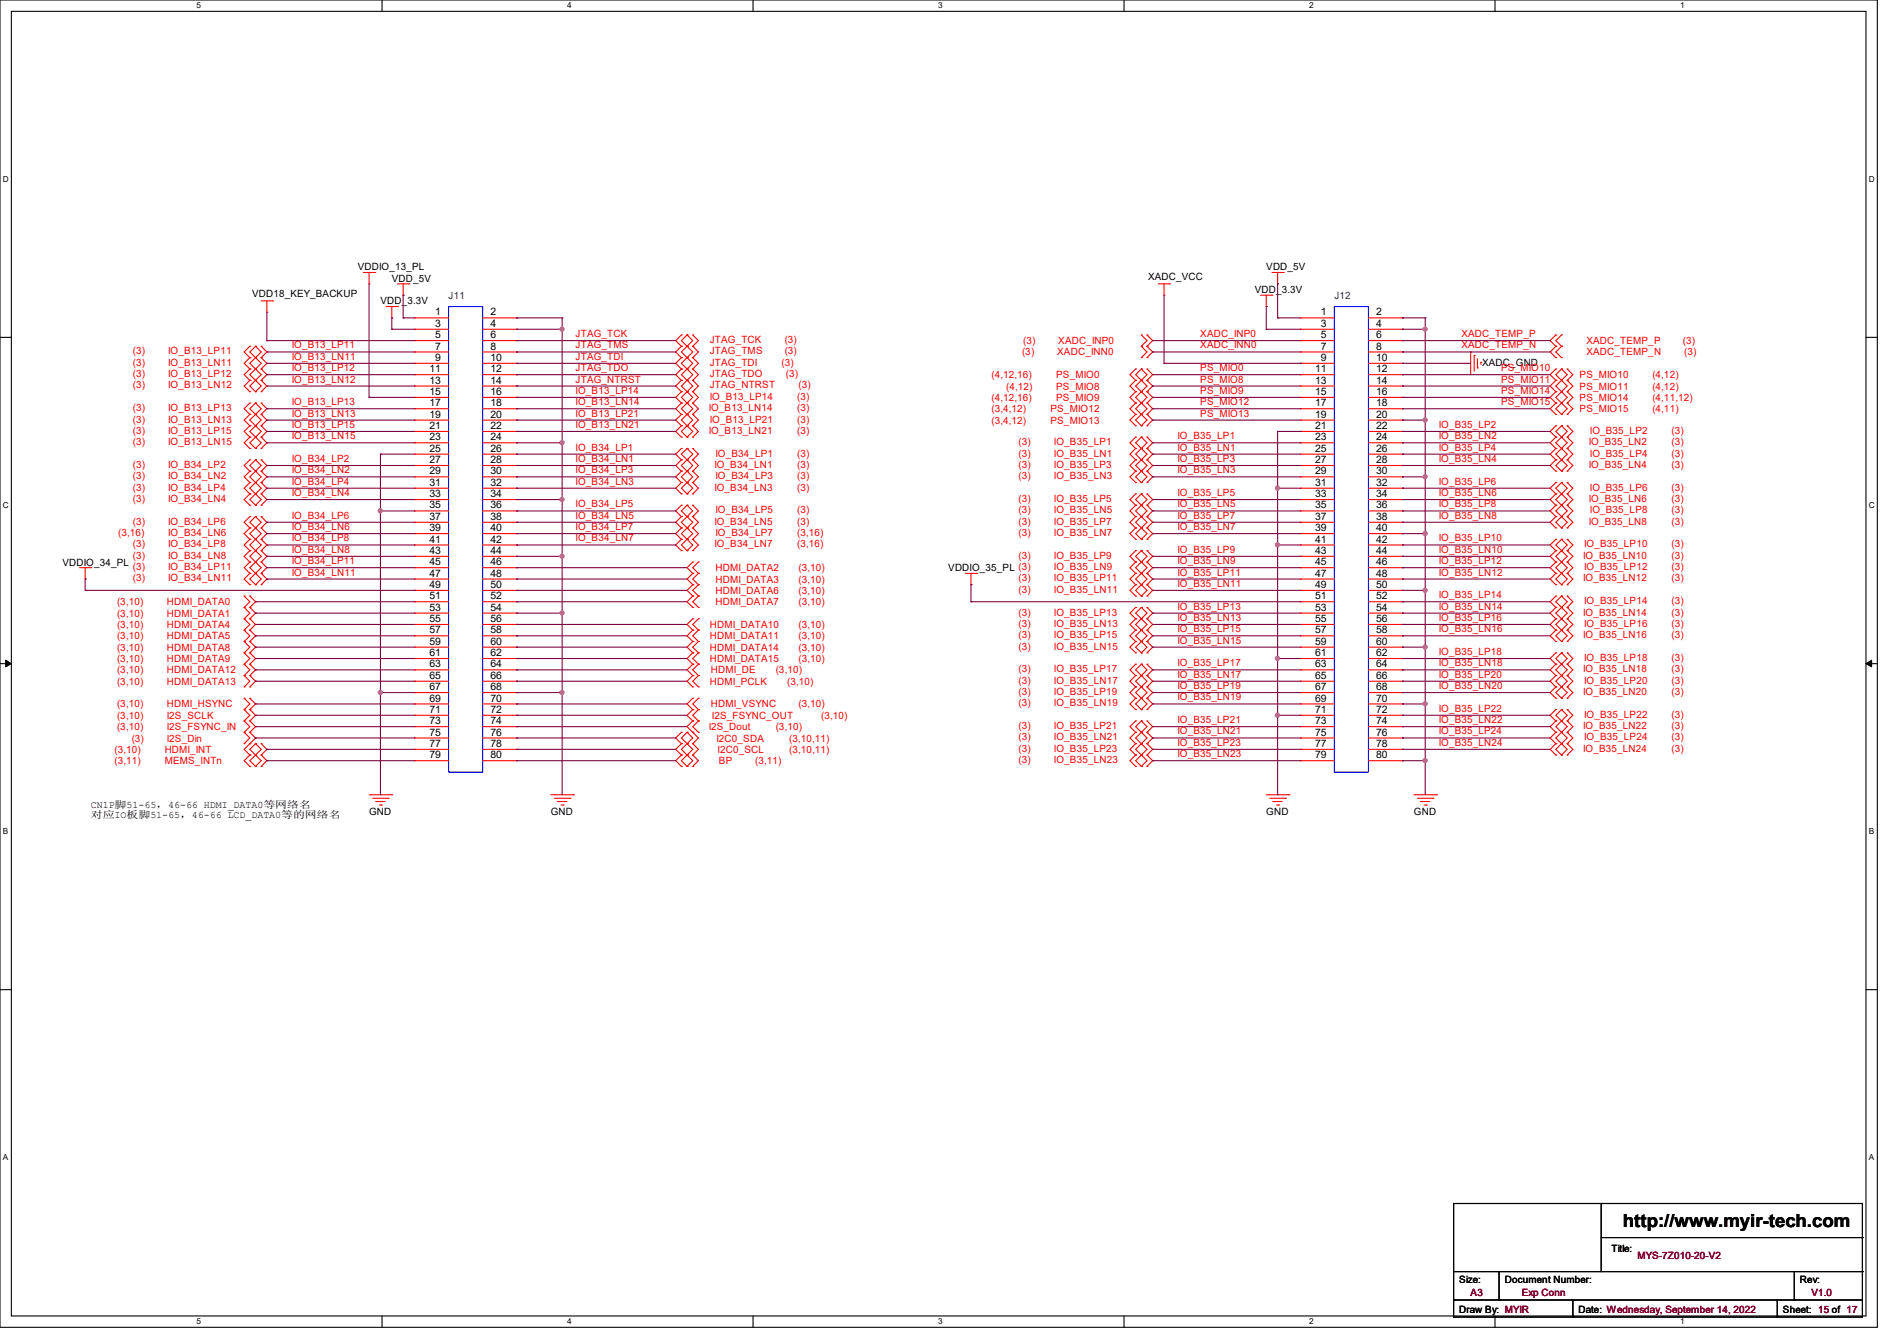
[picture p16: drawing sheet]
<svg xmlns="http://www.w3.org/2000/svg" width="297mm" height="210mm" viewBox="0 0 297 210" stroke-linecap="round" stroke-linejoin="round" font-family="sans-serif">
<defs><g id="words">
<text font-size="2.8" x="254.1" y="192.2">http://www.myir-tech.com</text>
<g font-size="1.6">
<text x="39.5" y="46.4">VDD18_KEY_BACKUP</text>
<text x="56" y="42.3">VDDIO_13_PL</text>
<text x="59.6" y="47.7">VDD_3.3V</text>
<text x="61.3" y="44.1">VDD_5V</text>
<text x="179.7" y="43.8">XADC_VCC</text>
<text x="196.5" y="45.9">VDD_3.3V</text>
<text x="198.2" y="42.3">VDD_5V</text>
<text x="68.1" y="49.4">1</text>
<text x="68.1" y="51.2">3</text>
<text x="68.1" y="53">5</text>
<text x="76.8" y="49.4">2</text>
<text x="76.8" y="51.2">4</text>
<text x="76.8" y="53">6</text>
<text x="206.8" y="49.4">1</text>
<text x="206.8" y="51.2">3</text>
<text x="206.8" y="53">5</text>
<text x="215.5" y="49.4">2</text>
<text x="215.5" y="51.2">4</text>
<text x="215.5" y="53">6</text>
<text x="67.2" y="58.3">11</text>
<text x="68.1" y="54.7">7</text>
<text x="68.1" y="56.5">9</text>
<text x="76.8" y="54.7">8</text>
<text x="76.8" y="56.5">10</text>
<text x="76.8" y="58.3">12</text>
<text x="205.9" y="58.3">11</text>
<text x="206.8" y="54.7">7</text>
<text x="206.8" y="56.5">9</text>
<text x="215.5" y="54.7">8</text>
<text x="215.5" y="56.5">10</text>
<text x="215.5" y="58.3">12</text>
<text x="232" y="57.3">XADC_GND</text>
<text x="67.2" y="60.1">13</text>
<text x="67.2" y="61.8">15</text>
<text x="67.2" y="63.6">17</text>
<text x="67.2" y="65.4">19</text>
<text x="76.8" y="60.1">14</text>
<text x="76.8" y="61.8">16</text>
<text x="76.8" y="63.6">18</text>
<text x="76.8" y="65.4">20</text>
<text x="205.9" y="60.1">13</text>
<text x="205.9" y="61.8">15</text>
<text x="205.9" y="63.6">17</text>
<text x="205.9" y="65.4">19</text>
<text x="215.5" y="60.1">14</text>
<text x="215.5" y="61.8">16</text>
<text x="215.5" y="63.6">18</text>
<text x="215.5" y="65.4">20</text>
<text x="67.2" y="67.2">21</text>
<text x="67.2" y="69">23</text>
<text x="67.2" y="70.7">25</text>
<text x="76.8" y="67.2">22</text>
<text x="76.8" y="69">24</text>
<text x="76.8" y="70.7">26</text>
<text x="205.9" y="67.2">21</text>
<text x="205.9" y="69">23</text>
<text x="205.9" y="70.7">25</text>
<text x="215.5" y="67.2">22</text>
<text x="215.5" y="69">24</text>
<text x="215.5" y="70.7">26</text>
<text x="67.2" y="72.5">27</text>
<text x="67.2" y="74.3">29</text>
<text x="67.2" y="76.1">31</text>
<text x="67.2" y="77.9">33</text>
<text x="76.8" y="72.5">28</text>
<text x="76.8" y="74.3">30</text>
<text x="76.8" y="76.1">32</text>
<text x="76.8" y="77.9">34</text>
<text x="205.9" y="72.5">27</text>
<text x="205.9" y="74.3">29</text>
<text x="205.9" y="76.1">31</text>
<text x="205.9" y="77.9">33</text>
<text x="215.5" y="72.5">28</text>
<text x="215.5" y="74.3">30</text>
<text x="215.5" y="76.1">32</text>
<text x="215.5" y="77.9">34</text>
<text x="67.2" y="79.6">35</text>
<text x="67.2" y="81.4">37</text>
<text x="67.2" y="83.2">39</text>
<text x="76.8" y="79.6">36</text>
<text x="76.8" y="81.4">38</text>
<text x="76.8" y="83.2">40</text>
<text x="205.9" y="79.6">35</text>
<text x="205.9" y="81.4">37</text>
<text x="205.9" y="83.2">39</text>
<text x="215.5" y="79.6">36</text>
<text x="215.5" y="81.4">38</text>
<text x="215.5" y="83.2">40</text>
<text x="9.8" y="88.6">VDDIO_34_PL</text>
<text x="67.2" y="85">41</text>
<text x="67.2" y="86.7">43</text>
<text x="67.2" y="88.5">45</text>
<text x="76.8" y="85">42</text>
<text x="76.8" y="86.7">44</text>
<text x="76.8" y="88.5">46</text>
<text x="148.5" y="89.5">VDDIO_35_PL (3)</text>
<text x="205.9" y="85">41</text>
<text x="205.9" y="86.7">43</text>
<text x="205.9" y="88.5">45</text>
<text x="215.5" y="85">42</text>
<text x="215.5" y="86.7">44</text>
<text x="215.5" y="88.5">46</text>
<text x="67.2" y="90.3">47</text>
<text x="67.2" y="92.1">49</text>
<text x="67.2" y="93.9">51</text>
<text x="67.2" y="95.6">53</text>
<text x="76.8" y="90.3">48</text>
<text x="76.8" y="92.1">50</text>
<text x="76.8" y="93.9">52</text>
<text x="76.8" y="95.6">54</text>
<text x="205.9" y="90.3">47</text>
<text x="205.9" y="92.1">49</text>
<text x="205.9" y="93.9">51</text>
<text x="205.9" y="95.6">53</text>
<text x="215.5" y="90.3">48</text>
<text x="215.5" y="92.1">50</text>
<text x="215.5" y="93.9">52</text>
<text x="215.5" y="95.6">54</text>
<text x="67.2" y="97.4">55</text>
<text x="67.2" y="99.2">57</text>
<text x="67.2" y="101">59</text>
<text x="76.8" y="97.4">56</text>
<text x="76.8" y="99.2">58</text>
<text x="76.8" y="101">60</text>
<text x="205.9" y="97.4">55</text>
<text x="205.9" y="99.2">57</text>
<text x="205.9" y="101">59</text>
<text x="215.5" y="97.4">56</text>
<text x="215.5" y="99.2">58</text>
<text x="215.5" y="101">60</text>
<text x="67.2" y="102.7">61</text>
<text x="67.2" y="104.5">63</text>
<text x="67.2" y="106.3">65</text>
<text x="76.8" y="102.7">62</text>
<text x="76.8" y="104.5">64</text>
<text x="76.8" y="106.3">66</text>
<text x="205.9" y="102.7">61</text>
<text x="205.9" y="104.5">63</text>
<text x="205.9" y="106.3">65</text>
<text x="215.5" y="102.7">62</text>
<text x="215.5" y="104.5">64</text>
<text x="215.5" y="106.3">66</text>
<text x="67.2" y="108.1">67</text>
<text x="67.2" y="109.9">69</text>
<text x="67.2" y="111.6">71</text>
<text x="67.2" y="113.4">73</text>
<text x="76.8" y="108.1">68</text>
<text x="76.8" y="109.9">70</text>
<text x="76.8" y="111.6">72</text>
<text x="76.8" y="113.4">74</text>
<text x="205.9" y="108.1">67</text>
<text x="205.9" y="109.9">69</text>
<text x="205.9" y="111.6">71</text>
<text x="205.9" y="113.4">73</text>
<text x="215.5" y="108.1">68</text>
<text x="215.5" y="109.9">70</text>
<text x="215.5" y="111.6">72</text>
<text x="215.5" y="113.4">74</text>
<text x="67.2" y="115.2">75</text>
<text x="67.2" y="117">77</text>
<text x="67.2" y="118.7">79</text>
<text x="76.8" y="115.2">76</text>
<text x="76.8" y="117">78</text>
<text x="76.8" y="118.7">80</text>
<text x="205.9" y="115.2">75</text>
<text x="205.9" y="117">77</text>
<text x="205.9" y="118.7">79</text>
<text x="215.5" y="115.2">76</text>
<text x="215.5" y="117">78</text>
<text x="215.5" y="118.7">80</text>
<text x="14.2" y="126.6">CN1P脚51-65，46-66 HDMI_DATA0等网络名</text>
<text x="14.2" y="128.1">对应IO板脚51-65，46-66 LCD_DATA0等的网络名</text>
<text x="57.8" y="127.7">GND</text>
<text x="86.2" y="127.7">GND</text>
<text x="198.2" y="127.7">GND</text>
<text x="221.4" y="127.7">GND</text>
<text x="252.3" y="196.1">Title:</text>
<text x="228.5" y="200.9">Size:</text>
<text x="235.6" y="200.9">Document Number:</text>
<text x="281.8" y="200.9">Rev:</text>
<text x="228.5" y="205.6">Draw By: MYIR</text>
<text x="247.1" y="205.6">Date: Wednesday, September 14, 2022</text>
<text x="279.1" y="205.6">Sheet: 15 of 17</text>
</g>
<g font-size="1.6" fill="#000080">
<text x="70.2" y="46.8">J11</text>
<text x="208.9" y="46.8">J12</text>
</g>
<g font-size="1.6" fill="#f00">
<text x="90.1" y="52.8">JTAG_TCK</text>
<text x="111.1" y="53.7">JTAG_TCK</text>
<text x="122.9" y="53.7">(3)</text>
<text x="160.2" y="53.9">(3)</text>
<text x="165.7" y="53.9">XADC_INP0</text>
<text x="187.9" y="52.8">XADC_INP0</text>
<text x="228.8" y="52.8">XADC_TEMP_P</text>
<text x="248.4" y="53.9">XADC_TEMP_P</text>
<text x="263.5" y="53.9">(3)</text>
<text x="20.8" y="55.5">(3)</text>
<text x="20.8" y="57.3">(3)</text>
<text x="20.8" y="59.1">(3)</text>
<text x="26.3" y="55.5">IO_B13_LP11</text>
<text x="26.3" y="57.3">IO_B13_LN11</text>
<text x="26.3" y="59.1">IO_B13_LP12</text>
<text x="45.7" y="54.6">IO_B13_LP11</text>
<text x="45.7" y="56.3">IO_B13_LN11</text>
<text x="45.7" y="58.1">IO_B13_LP12</text>
<text x="45.7" y="59.9">IO_B13_LN12</text>
<text x="90.1" y="54.6">JTAG_TMS</text>
<text x="90.1" y="56.3">JTAG_TDI</text>
<text x="90.1" y="58.1">JTAG_TDO</text>
<text x="90.1" y="59.9">JTAG_NTRST</text>
<text x="111.1" y="55.5">JTAG_TMS</text>
<text x="111.1" y="57.3">JTAG_TDI</text>
<text x="111.1" y="59.1">JTAG_TDO</text>
<text x="122.3" y="57.3">(3)</text>
<text x="122.9" y="55.5">(3)</text>
<text x="123" y="59.1">(3)</text>
<text x="155.2" y="59.2">(4,12,16)</text>
<text x="160" y="55.7">(3)</text>
<text x="165.4" y="59.2">PS_MIO0</text>
<text x="165.5" y="55.7">XADC_INN0</text>
<text x="187.9" y="54.6">XADC_INN0</text>
<text x="187.9" y="58.1">PS_MIO0</text>
<text x="187.9" y="59.9">PS_MIO8</text>
<text x="228.8" y="54.6">XADC_TEMP_N</text>
<text x="235" y="58.1">PS_MIO10</text>
<text x="235" y="59.9">PS_MIO11</text>
<text x="247.3" y="59.2">PS_MIO10</text>
<text x="248.4" y="55.7">XADC_TEMP_N</text>
<text x="258.7" y="59.2">(4,12)</text>
<text x="263.7" y="55.7">(3)</text>
<text x="20.8" y="60.8">(3)</text>
<text x="20.8" y="64.4">(3)</text>
<text x="26.3" y="60.8">IO_B13_LN12</text>
<text x="26.3" y="64.4">IO_B13_LP13</text>
<text x="45.7" y="63.5">IO_B13_LP13</text>
<text x="45.7" y="65.2">IO_B13_LN13</text>
<text x="90.1" y="63.5">IO_B13_LN14</text>
<text x="90.1" y="61.7">IO_B13_LP14</text>
<text x="90.1" y="65.2">IO_B13_LP21</text>
<text x="111" y="64.4">IO_B13_LN14</text>
<text x="111.1" y="60.8">JTAG_NTRST</text>
<text x="111.1" y="62.6">IO_B13_LP14</text>
<text x="124.8" y="62.6">(3)</text>
<text x="124.8" y="64.4">(3)</text>
<text x="125" y="60.8">(3)</text>
<text x="155.2" y="62.8">(4,12,16)</text>
<text x="155.2" y="64.6">(3,4,12)</text>
<text x="157.5" y="61">(4,12)</text>
<text x="164.5" y="64.6">PS_MIO12</text>
<text x="165.4" y="61">PS_MIO8</text>
<text x="165.4" y="62.8">PS_MIO9</text>
<text x="187.9" y="61.7">PS_MIO9</text>
<text x="187.9" y="63.5">PS_MIO12</text>
<text x="187.9" y="65.2">PS_MIO13</text>
<text x="235" y="61.7">PS_MIO14</text>
<text x="235" y="63.5">PS_MIO15</text>
<text x="247.3" y="61">PS_MIO11</text>
<text x="247.3" y="62.8">PS_MIO14</text>
<text x="247.3" y="64.6">PS_MIO15</text>
<text x="258.7" y="61">(4,12)</text>
<text x="258.7" y="62.8">(4,11,12)</text>
<text x="258.7" y="64.6">(4,11)</text>
<text x="20.8" y="66.2">(3)</text>
<text x="20.8" y="67.9">(3)</text>
<text x="20.8" y="69.7">(3)</text>
<text x="26.3" y="66.2">IO_B13_LN13</text>
<text x="26.3" y="67.9">IO_B13_LP15</text>
<text x="26.3" y="69.7">IO_B13_LN15</text>
<text x="45.7" y="68.8">IO_B13_LN15</text>
<text x="45.7" y="67">IO_B13_LP15</text>
<text x="90.1" y="70.6">IO_B34_LP1</text>
<text x="90.1" y="67">IO_B13_LN21</text>
<text x="111" y="67.9">IO_B13_LN21</text>
<text x="111.1" y="66.2">IO_B13_LP21</text>
<text x="112" y="71.5">IO_B34_LP1</text>
<text x="124.8" y="71.5">(3)</text>
<text x="124.8" y="66.2">(3)</text>
<text x="124.8" y="67.9">(3)</text>
<text x="155.2" y="66.3">(3,4,12)</text>
<text x="159.5" y="69.7">(3)</text>
<text x="159.5" y="71.5">(3)</text>
<text x="164.5" y="66.3">PS_MIO13</text>
<text x="165" y="69.7">IO_B35_LP1</text>
<text x="165" y="71.5">IO_B35_LN1</text>
<text x="184.4" y="68.8">IO_B35_LP1</text>
<text x="184.4" y="70.6">IO_B35_LN1</text>
<text x="225.3" y="70.6">IO_B35_LP4</text>
<text x="225.3" y="68.8">IO_B35_LN2</text>
<text x="225.3" y="67">IO_B35_LP2</text>
<text x="248.8" y="69.7">IO_B35_LN2</text>
<text x="248.9" y="71.5">IO_B35_LP4</text>
<text x="248.9" y="67.9">IO_B35_LP2</text>
<text x="261.7" y="71.5">(3)</text>
<text x="261.7" y="67.9">(3)</text>
<text x="261.7" y="69.7">(3)</text>
<text x="20.8" y="76.8">(3)</text>
<text x="20.8" y="73.3">(3)</text>
<text x="20.8" y="75.1">(3)</text>
<text x="26.3" y="76.8">IO_B34_LP4</text>
<text x="26.3" y="73.3">IO_B34_LP2</text>
<text x="26.3" y="75.1">IO_B34_LN2</text>
<text x="45.7" y="77.7">IO_B34_LN4</text>
<text x="45.7" y="75.9">IO_B34_LP4</text>
<text x="45.7" y="72.3">IO_B34_LP2</text>
<text x="45.7" y="74.1">IO_B34_LN2</text>
<text x="90.1" y="72.3">IO_B34_LN1</text>
<text x="90.1" y="74.1">IO_B34_LP3</text>
<text x="90.1" y="75.9">IO_B34_LN3</text>
<text x="111.8" y="73.3">IO_B34_LN1</text>
<text x="111.8" y="76.8">IO_B34_LN3</text>
<text x="112" y="75.1">IO_B34_LP3</text>
<text x="124.8" y="73.3">(3)</text>
<text x="124.8" y="76.8">(3)</text>
<text x="124.8" y="75.1">(3)</text>
<text x="159.5" y="73.3">(3)</text>
<text x="159.5" y="75.1">(3)</text>
<text x="165" y="73.3">IO_B35_LP3</text>
<text x="165" y="75.1">IO_B35_LN3</text>
<text x="184.4" y="74.1">IO_B35_LN3</text>
<text x="184.4" y="72.3">IO_B35_LP3</text>
<text x="184.4" y="77.7">IO_B35_LP5</text>
<text x="225.3" y="75.9">IO_B35_LP6</text>
<text x="225.3" y="77.7">IO_B35_LN6</text>
<text x="225.3" y="72.3">IO_B35_LN4</text>
<text x="248.8" y="73.3">IO_B35_LN4</text>
<text x="248.9" y="76.8">IO_B35_LP6</text>
<text x="261.7" y="76.8">(3)</text>
<text x="261.7" y="73.3">(3)</text>
<text x="18.5" y="83.9">(3,16)</text>
<text x="20.8" y="78.6">(3)</text>
<text x="20.8" y="82.2">(3)</text>
<text x="26.3" y="78.6">IO_B34_LN4</text>
<text x="26.3" y="83.9">IO_B34_LN6</text>
<text x="26.3" y="82.2">IO_B34_LP6</text>
<text x="45.7" y="81.2">IO_B34_LP6</text>
<text x="45.7" y="83">IO_B34_LN6</text>
<text x="90.1" y="81.2">IO_B34_LN5</text>
<text x="90.1" y="79.5">IO_B34_LP5</text>
<text x="90.1" y="83">IO_B34_LP7</text>
<text x="111.8" y="82.2">IO_B34_LN5</text>
<text x="112" y="80.4">IO_B34_LP5</text>
<text x="112" y="83.9">IO_B34_LP7</text>
<text x="124.8" y="80.4">(3)</text>
<text x="124.8" y="82.2">(3)</text>
<text x="124.8" y="83.9">(3,16)</text>
<text x="159.5" y="83.9">(3)</text>
<text x="159.5" y="82.2">(3)</text>
<text x="159.5" y="78.6">(3)</text>
<text x="159.5" y="80.4">(3)</text>
<text x="165" y="83.9">IO_B35_LN7</text>
<text x="165" y="82.2">IO_B35_LP7</text>
<text x="165" y="78.6">IO_B35_LP5</text>
<text x="165" y="80.4">IO_B35_LN5</text>
<text x="184.4" y="83">IO_B35_LN7</text>
<text x="184.4" y="81.2">IO_B35_LP7</text>
<text x="184.4" y="79.5">IO_B35_LN5</text>
<text x="225.3" y="81.2">IO_B35_LN8</text>
<text x="225.3" y="79.5">IO_B35_LP8</text>
<text x="248.8" y="82.2">IO_B35_LN8</text>
<text x="248.8" y="78.6">IO_B35_LN6</text>
<text x="248.9" y="80.4">IO_B35_LP8</text>
<text x="261.7" y="80.4">(3)</text>
<text x="261.7" y="82.2">(3)</text>
<text x="261.7" y="78.6">(3)</text>
<text x="20.8" y="89.3">(3)</text>
<text x="20.8" y="85.7">(3)</text>
<text x="20.8" y="87.5">(3)</text>
<text x="26.3" y="89.3">IO_B34_LP11</text>
<text x="26.3" y="85.7">IO_B34_LP8</text>
<text x="26.3" y="87.5">IO_B34_LN8</text>
<text x="45.7" y="88.3">IO_B34_LP11</text>
<text x="45.7" y="84.8">IO_B34_LP8</text>
<text x="45.7" y="86.6">IO_B34_LN8</text>
<text x="90.1" y="84.8">IO_B34_LN7</text>
<text x="111.8" y="85.7">IO_B34_LN7</text>
<text x="112" y="89.5">HDMI_DATA2</text>
<text x="124.8" y="85.7">(3,16)</text>
<text x="125" y="89.5">(3,10)</text>
<text x="159.5" y="87.5">(3)</text>
<text x="165" y="89.3">IO_B35_LN9</text>
<text x="165" y="87.5">IO_B35_LP9</text>
<text x="184.4" y="88.3">IO_B35_LN9</text>
<text x="184.4" y="86.6">IO_B35_LP9</text>
<text x="225.3" y="88.3">IO_B35_LP12</text>
<text x="225.3" y="84.8">IO_B35_LP10</text>
<text x="225.3" y="86.6">IO_B35_LN10</text>
<text x="247.9" y="87.5">IO_B35_LN10</text>
<text x="248" y="89.3">IO_B35_LP12</text>
<text x="248" y="85.7">IO_B35_LP10</text>
<text x="261.7" y="89.3">(3)</text>
<text x="261.7" y="85.7">(3)</text>
<text x="261.7" y="87.5">(3)</text>
<text x="18.3" y="94.8">(3,10)</text>
<text x="20.8" y="91.1">(3)</text>
<text x="26.1" y="94.8">HDMI_DATA0</text>
<text x="26.3" y="91.1">IO_B34_LN11</text>
<text x="45.7" y="90.1">IO_B34_LN11</text>
<text x="112" y="94.8">HDMI_DATA7</text>
<text x="112" y="93">HDMI_DATA6</text>
<text x="112" y="91.2">HDMI_DATA3</text>
<text x="125" y="94.8">(3,10)</text>
<text x="125" y="93">(3,10)</text>
<text x="125" y="91.2">(3,10)</text>
<text x="159.5" y="91.1">(3)</text>
<text x="159.5" y="92.8">(3)</text>
<text x="165" y="91.1">IO_B35_LP11</text>
<text x="165" y="92.8">IO_B35_LN11</text>
<text x="184.4" y="91.9">IO_B35_LN11</text>
<text x="184.4" y="90.1">IO_B35_LP11</text>
<text x="184.4" y="95.5">IO_B35_LP13</text>
<text x="225.3" y="95.5">IO_B35_LN14</text>
<text x="225.3" y="93.7">IO_B35_LP14</text>
<text x="225.3" y="90.1">IO_B35_LN12</text>
<text x="247.9" y="91.1">IO_B35_LN12</text>
<text x="248" y="94.6">IO_B35_LP14</text>
<text x="261.7" y="94.6">(3)</text>
<text x="261.7" y="91.1">(3)</text>
<text x="18.3" y="101.9">(3,10)</text>
<text x="18.3" y="100.1">(3,10)</text>
<text x="18.3" y="98.3">(3,10)</text>
<text x="18.3" y="96.6">(3,10)</text>
<text x="26.1" y="101.9">HDMI_DATA8</text>
<text x="26.1" y="100.1">HDMI_DATA5</text>
<text x="26.1" y="98.3">HDMI_DATA4</text>
<text x="26.1" y="96.6">HDMI_DATA1</text>
<text x="111.1" y="98.3">HDMI_DATA10</text>
<text x="111.1" y="101.9">HDMI_DATA14</text>
<text x="111.1" y="100.1">HDMI_DATA11</text>
<text x="125" y="98.3">(3,10)</text>
<text x="125" y="101.9">(3,10)</text>
<text x="125" y="100.1">(3,10)</text>
<text x="159.5" y="101.7">(3)</text>
<text x="159.5" y="99.9">(3)</text>
<text x="159.5" y="96.4">(3)</text>
<text x="159.5" y="98.2">(3)</text>
<text x="165" y="101.7">IO_B35_LN15</text>
<text x="165" y="99.9">IO_B35_LP15</text>
<text x="165" y="96.4">IO_B35_LP13</text>
<text x="165" y="98.2">IO_B35_LN13</text>
<text x="184.4" y="100.8">IO_B35_LN15</text>
<text x="184.4" y="99">IO_B35_LP15</text>
<text x="184.4" y="97.2">IO_B35_LN13</text>
<text x="225.3" y="99">IO_B35_LN16</text>
<text x="225.3" y="97.2">IO_B35_LP16</text>
<text x="247.9" y="99.9">IO_B35_LN16</text>
<text x="247.9" y="96.4">IO_B35_LN14</text>
<text x="248" y="98.2">IO_B35_LP16</text>
<text x="261.7" y="98.2">(3)</text>
<text x="261.7" y="99.9">(3)</text>
<text x="261.7" y="96.4">(3)</text>
<text x="18.3" y="103.7">(3,10)</text>
<text x="18.3" y="107.2">(3,10)</text>
<text x="18.3" y="105.5">(3,10)</text>
<text x="26.1" y="103.7">HDMI_DATA9</text>
<text x="26.1" y="107.2">HDMI_DATA13</text>
<text x="26.1" y="105.5">HDMI_DATA12</text>
<text x="111.1" y="103.7">HDMI_DATA15</text>
<text x="111.1" y="107.2">HDMI_PCLK</text>
<text x="111.3" y="105.5">HDMI_DE</text>
<text x="121.5" y="105.5">(3,10)</text>
<text x="123.2" y="107.2">(3,10)</text>
<text x="125" y="103.7">(3,10)</text>
<text x="159.5" y="107.1">(3)</text>
<text x="159.5" y="105.3">(3)</text>
<text x="165" y="107.1">IO_B35_LN17</text>
<text x="165" y="105.3">IO_B35_LP17</text>
<text x="184.4" y="107.9">IO_B35_LP19</text>
<text x="184.4" y="106.1">IO_B35_LN17</text>
<text x="184.4" y="104.4">IO_B35_LP17</text>
<text x="225.3" y="106.1">IO_B35_LP20</text>
<text x="225.3" y="107.9">IO_B35_LN20</text>
<text x="225.3" y="102.6">IO_B35_LP18</text>
<text x="225.3" y="104.4">IO_B35_LN18</text>
<text x="247.9" y="105.3">IO_B35_LN18</text>
<text x="248" y="107.1">IO_B35_LP20</text>
<text x="248" y="103.5">IO_B35_LP18</text>
<text x="261.7" y="107.1">(3)</text>
<text x="261.7" y="103.5">(3)</text>
<text x="261.7" y="105.3">(3)</text>
<text x="18.3" y="110.8">(3,10)</text>
<text x="18.3" y="112.6">(3,10)</text>
<text x="26.1" y="110.8">HDMI_HSYNC</text>
<text x="26.1" y="112.6">I2S_SCLK</text>
<text x="111.3" y="110.8">HDMI_VSYNC</text>
<text x="111.5" y="112.6">I2S_FSYNC_OUT</text>
<text x="125" y="110.8">(3,10)</text>
<text x="128.6" y="112.6">(3,10)</text>
<text x="159.5" y="110.6">(3)</text>
<text x="159.5" y="108.8">(3)</text>
<text x="165" y="110.6">IO_B35_LN19</text>
<text x="165" y="108.8">IO_B35_LP19</text>
<text x="184.4" y="109.7">IO_B35_LN19</text>
<text x="184.4" y="113.2">IO_B35_LP21</text>
<text x="225.3" y="111.5">IO_B35_LP22</text>
<text x="225.3" y="113.2">IO_B35_LN22</text>
<text x="247.9" y="108.8">IO_B35_LN20</text>
<text x="248" y="112.4">IO_B35_LP22</text>
<text x="261.7" y="108.8">(3)</text>
<text x="261.7" y="112.4">(3)</text>
<text x="17.9" y="117.9">(3,10)</text>
<text x="17.9" y="119.7">(3,11)</text>
<text x="18.3" y="114.3">(3,10)</text>
<text x="20.6" y="116.1">(3)</text>
<text x="25.8" y="117.9">HDMI_INT</text>
<text x="25.8" y="119.7">MEMS_INTn</text>
<text x="26.1" y="114.3">I2S_FSYNC_IN</text>
<text x="26.1" y="116.1">I2S_Din</text>
<text x="111" y="114.3">I2S_Dout</text>
<text x="112.2" y="116.1">I2C0_SDA</text>
<text x="112.4" y="117.9">I2C0_SCL</text>
<text x="112.6" y="119.7">BP</text>
<text x="118.2" y="119.7">(3,11)</text>
<text x="121.5" y="114.3">(3,10)</text>
<text x="123.6" y="116.1">(3,10,11)</text>
<text x="123.6" y="117.9">(3,10,11)</text>
<text x="159.5" y="119.5">(3)</text>
<text x="159.5" y="117.7">(3)</text>
<text x="159.5" y="116">(3)</text>
<text x="159.5" y="114.2">(3)</text>
<text x="165" y="119.5">IO_B35_LN23</text>
<text x="165" y="117.7">IO_B35_LP23</text>
<text x="165" y="116">IO_B35_LN21</text>
<text x="165" y="114.2">IO_B35_LP21</text>
<text x="184.4" y="116.8">IO_B35_LP23</text>
<text x="184.4" y="118.6">IO_B35_LN23</text>
<text x="184.4" y="115">IO_B35_LN21</text>
<text x="225.3" y="115">IO_B35_LP24</text>
<text x="225.3" y="116.8">IO_B35_LN24</text>
<text x="247.9" y="117.7">IO_B35_LN24</text>
<text x="247.9" y="114.2">IO_B35_LN22</text>
<text x="248" y="116">IO_B35_LP24</text>
<text x="261.7" y="117.7">(3)</text>
<text x="261.7" y="116">(3)</text>
<text x="261.7" y="114.2">(3)</text>
</g>
<g font-size="1.6" fill="#800000">
<text x="256.4" y="197.2">MYS-7Z010-20-V2</text>
<text x="230.3" y="202.9">A3</text>
<text x="238.3" y="202.9">Exp Conn</text>
<text x="283.6" y="202.9">V1.0</text>
</g>
<g font-size="1.3">
<text x="30.8" y="1.3">5</text>
<text x="88.8" y="1.3">4</text>
<text x="146.9" y="1.3">3</text>
<text x="205" y="1.3">2</text>
<text x="263.1" y="1.3">1</text>
<text x=".5" y="28.4">D</text>
<text x="292.6" y="28.4">D</text>
<text x=".5" y="79.5">C</text>
<text x="292.6" y="79.5">C</text>
<text x=".5" y="130.6">B</text>
<text x="292.6" y="130.6">B</text>
<text x=".5" y="181.7">A</text>
<text x="292.6" y="181.7">A</text>
<text x="30.8" y="207.4">5</text>
<text x="88.8" y="207.4">4</text>
<text x="146.9" y="207.4">3</text>
<text x="205" y="207.4">2</text>
<text x="263.1" y="207.4">1</text>
</g>
</g></defs>
<g fill="none" stroke="#000" stroke-width=".17">
<path d="M0 0h293.9v207.9h-293.9zM1.8 1.8h290.3v204.3h-290.3zM59.8 0v1.8M117.9 0v1.8M176 0v1.8M234.1 0v1.8M0 52.8h1.8M292.1 52.8h1.8M0 103.9h1.8M292.1 103.9h1.8M0 155h1.8M292.1 155h1.8"/>
<path d="M227.6 188.5h64v17.7h-64zM227.6 199.1h64M234.7 199.1v4.5M250.7 188.5h.1M250.7 188.5v10.6M250.7 193.8h40.9M280.9 199.1v4.5M291.6 199.1h.1M291.6 193.8h.1M59.8 206.1v1.8M117.9 206.1v1.8M176 206.1v1.8"/>
<path d="M227.6 203.6h.1M227.6 203.6h64M234.1 206.1v1.8M234.7 203.6h.1M246.3 206.2h.1M246.3 203.6v2.6M278.3 206.2h.1M278.3 203.6v2.6M280.9 203.6h.1"/>
</g>
<path d="M.9 103.4l.9 .5-.9 .5zM292.1 103.9l.9-.5v1z" fill="#000"/>
<path d="M.9 103.4l.9 .5-.9 .5zM292.1 103.9l.9-.5v1z" fill="none" stroke="#000" stroke-width=".16"/>
<g fill="none" stroke="#f00" stroke-width=".17">
<path d="M39.1 56h.1M39.1 54.2h.1M39.1 57.8h.1M39.1 59.6h.1M39.1 57.8l-.9 .9 .9 .9M39.1 54.2l-.9 .9 .9 .9M39.1 59.6l-.9 .9 .9 .8M39.1 56l-.9 .9 .9 .9M40 54.2h.1M40 56h.1M40 57.8h.1M40 59.6h.1"/>
<path d="M40 54.2l.9 .9-1.8 1.8 1.8 1.8-1.8 1.8 .9 .8M40 54.2l-.9 .9 .9 .9M40 56l.9 .9-1.8 1.8 1.8 1.8-.9 .8M40.9 56h.1M40.9 54.2h.1M40.9 57.8h.1M40.9 59.6h.1M40.9 47.1h1.8M40.9 54.2l.9 .9-.9 .9M40.9 57.8l.9 .9-.9 .9M40.9 56l.9 .9-.9 .9M40.9 59.6l.9 .9-.9 .8"/>
<path d="M41.8 48.9h.1M41.8 47.1v1.8M42.7 47.1h.1M56.9 42.7h1.8M57.8 44.4h.1M57.8 42.7v1.7M58.7 42.7h.1M60.5 48h1.7M61.3 49.8h.1M61.3 48v1.8M62.2 48h.1M62.2 44.4h1.8"/>
<path d="M63.1 46.2h.1M63.1 44.4v1.8M64 44.4h.1M64.9 49.8h.1M64.9 51.6h.1M64.9 53.3h.1M64.9 55.1h.1M64.9 56.9h.1M64.9 58.7h.1M64.9 49.8h5.3M64.9 51.6h5.3M64.9 53.3h5.3"/>
<path d="M64.9 55.1h5.3M64.9 56.9h5.3M64.9 58.7h5.3M75.6 49.8h5.3M75.6 51.6h5.3M75.6 53.3h5.3M75.6 55.1h5.3M75.6 56.9h5.3M75.6 58.7h5.3M80.9 49.8h.1M80.9 51.6h.1M80.9 53.3h.1"/>
<path d="M80.9 55.1h.1M80.9 56.9h.1M80.9 58.7h.1M106.7 56h.1M106.7 54.2h.1M106.7 57.8h.1M106.7 52.5h.1M106.7 59.6h.1M106.7 54.2l-.9 .9 .9 .9M106.7 57.8l-.9 .9 .9 .9M106.7 56l-.9 .9 .9 .9M106.7 59.6l-.9 .9 .9 .8"/>
<path d="M106.7 52.5l-.9 .8 .9 .9M107.6 54.2h.1M107.6 56h.1M107.6 57.8h.1M107.6 52.5h.1M107.6 59.6h.1M107.6 52.5l.9 .8-1.8 1.8 1.8 1.8-1.8 1.8 1.8 1.8-1.8 1.7 1.8 1.8-1.8 1.8 1.8 1.8-.9 .9M107.6 52.5l-.9 .8 1.8 1.8-1.8 1.8 1.8 1.8-1.8 1.8 1.8 1.7-1.8 1.8 1.8 1.8-1.8 1.8 .9 .9M108.5 56h.1M108.5 54.2h.1M108.5 57.8h.1M108.5 52.5h.1"/>
<path d="M108.5 59.6h.1M108.5 57.8l.8 .9-.8 .9M108.5 54.2l.8 .9-.8 .9M108.5 59.6l.8 .9-.8 .8M108.5 52.5l.8 .8-.8 .9M108.5 56l.8 .9-.8 .9M177.8 57.8h.1M177.8 59.6h.1M177.8 57.8l-.9 .9 .9 .9M177.8 59.6l-.9 .9 .9 .8M178.7 54.2h.1M178.7 52.5h.1"/>
<path d="M178.7 56h.1M178.7 59.6h.1M178.7 57.8h.1M178.7 52.5l.9 .8-.9 .9M178.7 54.2l.9 .9-.9 .9M178.7 57.8l-.9 .9 1.8 1.8-1.8 1.7 1.8 1.8-1.8 1.8 .9 .9M178.7 57.8l.9 .9-1.8 1.8 1.8 1.7-1.8 1.8 1.8 1.8-.9 .9M179.6 52.5h.1M179.6 54.2h.1M179.6 56h.1M179.6 57.8h.1M179.6 59.6h.1"/>
<path d="M179.6 52.5l.9 .8-.9 .9M179.6 54.2l.9 .9-.9 .9M179.6 57.8l.9 .9-.9 .9M179.6 59.6l.9 .9-.9 .8M181.4 44.4h1.7M182.2 46.2h.1M182.2 44.4v1.8M183.1 44.4h.1M197.4 46.2h1.7M198.2 48h.1M198.2 46.2v1.8M199.1 46.2h.1"/>
<path d="M199.1 42.7h1.8M200 44.4h.1M200 42.7v1.7M200.9 42.7h.1M203.6 49.8h.1M203.6 51.6h.1M203.6 53.3h.1M203.6 55.1h.1M203.6 56.9h.1M203.6 58.7h.1M203.6 49.8h5.3M203.6 51.6h5.3"/>
<path d="M203.6 53.3h5.3M203.6 55.1h5.3M203.6 56.9h5.3M203.6 58.7h5.3M214.2 49.8h5.4M214.2 51.6h5.4M214.2 53.3h5.4M214.2 55.1h5.4M214.2 56.9h5.4M214.2 58.7h5.4M219.6 49.8h.1M219.6 51.6h.1"/>
<path d="M219.6 53.3h.1M219.6 55.1h.1M219.6 56.9h.1M219.6 58.7h.1M230.3 55.1h.1M230.3 55.1v3.6M230.8 55.7h.1M230.8 55.7v2.4M231.3 57.6h.1M231.3 56.2v1.4M231.9 56.7h.1M231.9 56.7v.4"/>
<path d="M243.6 57.8h.1M243.6 59.6h.1M243.6 52.5h.1M243.6 54.2h.1M243.6 56h.1M243.6 54.2l-.9 .9 .9 .9M243.6 57.8l-.9 .9 .9 .9M243.6 59.6l-.9 .9 .9 .8M243.6 52.5l-.9 .8 .9 .9M244.5 59.6h.1M244.5 57.8h.1M244.5 54.2h.1"/>
<path d="M244.5 52.5h.1M244.5 56h.1M244.5 57.8l.9 .9-1.8 1.8 1.8 1.7-1.8 1.8 .9 .9M244.5 57.8l-.9 .9 1.8 1.8-1.8 1.7 1.8 1.8-.9 .9M244.5 52.5l-.9 .8 .9 .9M244.5 54.2l-.9 .9 .9 .9M245.4 57.8h.1M245.4 59.6h.1M245.4 57.8l.9 .9-.9 .9M245.4 59.6l.9 .9-.9 .8M39.1 61.3h.1M39.1 64.9h.1"/>
<path d="M39.1 63.1h.1M39.1 66.7h.1M39.1 68.5h.1M39.1 70.2h.1M39.1 77.3h.1M39.1 75.6h.1M39.1 79.1h.1M39.1 73.8h.1M39.1 72h.1M39.1 63.1l-.9 .9 .9 .9M39.1 66.7l-.9 .9 .9 .9M39.1 68.5l-.9 .8 .9 .9"/>
<path d="M39.1 64.9l-.9 .9 .9 .9M39.1 72l-.9 .9 .9 .9M39.1 75.6l-.9 .9 .9 .8M39.1 73.8l-.9 .9 .9 .9M39.1 77.3l-.9 .9 .9 .9M40 61.3h.1M40 63.1h.1M40 64.9h.1M40 66.7h.1M40 68.5h.1M40 70.2h.1M40 75.6h.1"/>
<path d="M40 77.3h.1M40 79.1h.1M40 72h.1M40 73.8h.1M40 63.1l.9 .9-1.8 1.8 .9 .9M40 63.1l-.9 .9 1.8 1.8-1.8 1.8 1.8 1.7-.9 .9M40 66.7l.9 .9-1.8 1.7 .9 .9M40 72l.9 .9-1.8 1.8 1.8 1.8-1.8 1.7 .9 .9M40 72l-.9 .9 1.8 1.8-1.8 1.8 .9 .8M40 77.3l.9 .9-.9 .9M40.9 61.3h.1M40.9 64.9h.1"/>
<path d="M40.9 63.1h.1M40.9 66.7h.1M40.9 68.5h.1M40.9 70.2h.1M40.9 77.3h.1M40.9 75.6h.1M40.9 79.1h.1M40.9 73.8h.1M40.9 72h.1M40.9 63.1l.9 .9-.9 .9M40.9 66.7l.9 .9-.9 .9M40.9 64.9l.9 .9-.9 .9"/>
<path d="M40.9 68.5l.9 .8-.9 .9M40.9 72l.9 .9-.9 .9M40.9 75.6l.9 .9-.9 .8M40.9 77.3l.9 .9-.9 .9M40.9 73.8l.9 .9-.9 .9M64.9 60.5h.1M64.9 62.2h.1M64.9 64h.1M64.9 65.8h.1M64.9 67.6h.1M64.9 69.3h.1M64.9 71.1h.1"/>
<path d="M64.9 72.9h.1M64.9 74.7h.1M64.9 76.5h.1M64.9 78.2h.1M64.9 60.5h5.3M64.9 62.2h5.3M64.9 64h5.3M64.9 65.8h5.3M64.9 67.6h5.3M64.9 69.3h5.3M64.9 71.1h5.3M64.9 72.9h5.3"/>
<path d="M64.9 74.7h5.3M64.9 76.5h5.3M64.9 78.2h5.3M75.6 60.5h5.3M75.6 62.2h5.3M75.6 64h5.3M75.6 65.8h5.3M75.6 67.6h5.3M75.6 69.3h5.3M75.6 71.1h5.3M75.6 72.9h5.3M75.6 74.7h5.3"/>
<path d="M75.6 76.5h5.3M75.6 78.2h5.3M80.9 60.5h.1M80.9 62.2h.1M80.9 64h.1M80.9 65.8h.1M80.9 67.6h.1M80.9 69.3h.1M80.9 71.1h.1M80.9 72.9h.1M80.9 74.7h.1M80.9 76.5h.1"/>
<path d="M80.9 78.2h.1M106.7 61.3h.1M106.7 79.1h.1M106.7 72h.1M106.7 70.2h.1M106.7 73.8h.1M106.7 77.3h.1M106.7 75.6h.1M106.7 63.1h.1M106.7 64.9h.1M106.7 66.7h.1M106.7 68.5h.1"/>
<path d="M106.7 61.3l-.9 .9 .9 .9M106.7 63.1l-.9 .9 .9 .9M106.7 79.1l-.9 .9 .9 .9M106.7 75.6l-.9 .9 .9 .8M106.7 70.2l-.9 .9 .9 .9M106.7 73.8l-.9 .9 .9 .9M106.7 66.7l-.9 .9 .9 .9M106.7 72l-.9 .9 .9 .9M106.7 64.9l-.9 .9 .9 .9M107.6 61.3h.1M107.6 79.1h.1M107.6 70.2h.1"/>
<path d="M107.6 72h.1M107.6 73.8h.1M107.6 75.6h.1M107.6 77.3h.1M107.6 63.1h.1M107.6 64.9h.1M107.6 66.7h.1M107.6 68.5h.1M107.6 79.1l-.9 .9 1.8 1.8-1.8 1.8 1.8 1.7-.9 .9M107.6 79.1l.9 .9-1.8 1.8 1.8 1.8-1.8 1.7 .9 .9M107.6 70.2l-.9 .9 1.8 1.8-1.8 1.8 1.8 1.8-.9 .8M107.6 70.2l.9 .9-1.8 1.8 1.8 1.8-1.8 1.8 .9 .8"/>
<path d="M108.5 61.3h.1M108.5 79.1h.1M108.5 72h.1M108.5 70.2h.1M108.5 73.8h.1M108.5 77.3h.1M108.5 75.6h.1M108.5 63.1h.1M108.5 64.9h.1M108.5 66.7h.1M108.5 68.5h.1M108.5 61.3l.8 .9-.8 .9"/>
<path d="M108.5 63.1l.8 .9-.8 .9M108.5 75.6l.8 .9-.8 .8M108.5 79.1l.8 .9-.8 .9M108.5 73.8l.8 .9-.8 .9M108.5 66.7l.8 .9-.8 .9M108.5 70.2l.8 .9-.8 .9M108.5 72l.8 .9-.8 .9M108.5 64.9l.8 .9-.8 .9M177.8 61.3h.1M177.8 63.1h.1M177.8 64.9h.1M177.8 66.7h.1"/>
<path d="M177.8 73.8h.1M177.8 72h.1M177.8 75.6h.1M177.8 70.2h.1M177.8 68.5h.1M177.8 79.1h.1M177.8 77.3h.1M177.8 61.3l-.9 .9 .9 .9M177.8 63.1l-.9 .9 .9 .9M177.8 64.9l-.9 .9 .9 .9M177.8 68.5l-.9 .8 .9 .9M177.8 72l-.9 .9 .9 .9"/>
<path d="M177.8 77.3l-.9 .9 .9 .9M177.8 70.2l-.9 .9 .9 .9M177.8 73.8l-.9 .9 .9 .9M177.8 79.1l-.9 .9 .9 .9M178.7 61.3h.1M178.7 63.1h.1M178.7 64.9h.1M178.7 66.7h.1M178.7 72h.1M178.7 73.8h.1M178.7 75.6h.1M178.7 68.5h.1"/>
<path d="M178.7 70.2h.1M178.7 77.3h.1M178.7 79.1h.1M178.7 68.5l.9 .8-1.8 1.8 1.8 1.8-1.8 1.8 .9 .9M178.7 68.5l-.9 .8 1.8 1.8-1.8 1.8 1.8 1.8-.9 .9M178.7 77.3l-.9 .9 1.8 1.8-1.8 1.8 1.8 1.8-.9 .9M178.7 77.3l.9 .9-1.8 1.8 1.8 1.8-1.8 1.8 .9 .9M179.6 61.3h.1M179.6 63.1h.1M179.6 64.9h.1M179.6 66.7h.1M179.6 73.8h.1"/>
<path d="M179.6 72h.1M179.6 75.6h.1M179.6 70.2h.1M179.6 68.5h.1M179.6 79.1h.1M179.6 77.3h.1M179.6 61.3l.9 .9-.9 .9M179.6 63.1l.9 .9-.9 .9M179.6 64.9l.9 .9-.9 .9M179.6 68.5l.9 .8-.9 .9M179.6 72l.9 .9-.9 .9M179.6 73.8l.9 .9-.9 .9"/>
<path d="M179.6 70.2l.9 .9-.9 .9M179.6 79.1l.9 .9-.9 .9M179.6 77.3l.9 .9-.9 .9M203.6 60.5h.1M203.6 62.2h.1M203.6 64h.1M203.6 65.8h.1M203.6 67.6h.1M203.6 69.3h.1M203.6 71.1h.1M203.6 72.9h.1M203.6 74.7h.1"/>
<path d="M203.6 76.5h.1M203.6 78.2h.1M203.6 60.5h5.3M203.6 62.2h5.3M203.6 64h5.3M203.6 65.8h5.3M203.6 67.6h5.3M203.6 69.3h5.3M203.6 71.1h5.3M203.6 72.9h5.3M203.6 74.7h5.3M203.6 76.5h5.3"/>
<path d="M203.6 78.2h5.3M214.2 60.5h5.4M214.2 62.2h5.4M214.2 64h5.4M214.2 65.8h5.4M214.2 67.6h5.4M214.2 69.3h5.4M214.2 71.1h5.4M214.2 72.9h5.4M214.2 74.7h5.4M214.2 76.5h5.4M214.2 78.2h5.4"/>
<path d="M219.6 60.5h.1M219.6 62.2h.1M219.6 64h.1M219.6 65.8h.1M219.6 67.6h.1M219.6 69.3h.1M219.6 71.1h.1M219.6 72.9h.1M219.6 74.7h.1M219.6 76.5h.1M219.6 78.2h.1M243.6 79.1h.1"/>
<path d="M243.6 77.3h.1M243.6 75.6h.1M243.6 73.8h.1M243.6 72h.1M243.6 70.2h.1M243.6 68.5h.1M243.6 66.7h.1M243.6 61.3h.1M243.6 63.1h.1M243.6 64.9h.1M243.6 79.1l-.9 .9 .9 .9M243.6 75.6l-.9 .9 .9 .8"/>
<path d="M243.6 77.3l-.9 .9 .9 .9M243.6 72l-.9 .9 .9 .9M243.6 68.5l-.9 .8 .9 .9M243.6 70.2l-.9 .9 .9 .9M243.6 66.7l-.9 .9 .9 .9M243.6 63.1l-.9 .9 .9 .9M243.6 61.3l-.9 .9 .9 .9M244.5 79.1h.1M244.5 77.3h.1M244.5 75.6h.1M244.5 72h.1M244.5 73.8h.1"/>
<path d="M244.5 70.2h.1M244.5 66.7h.1M244.5 68.5h.1M244.5 61.3h.1M244.5 63.1h.1M244.5 64.9h.1M244.5 75.6l-.9 .9 1.8 1.7-1.8 1.8 1.8 1.8-.9 .9M244.5 75.6l.9 .9-1.8 1.7 1.8 1.8-1.8 1.8 .9 .9M244.5 66.7l.9 .9-1.8 1.7 1.8 1.8-1.8 1.8 .9 .9M244.5 66.7l-.9 .9 1.8 1.7-1.8 1.8 1.8 1.8-.9 .9M245.4 79.1h.1M245.4 77.3h.1"/>
<path d="M245.4 75.6h.1M245.4 73.8h.1M245.4 72h.1M245.4 70.2h.1M245.4 68.5h.1M245.4 66.7h.1M245.4 61.3h.1M245.4 63.1h.1M245.4 64.9h.1M245.4 75.6l.9 .9-.9 .8M245.4 79.1l.9 .9-.9 .9M245.4 77.3l.9 .9-.9 .9"/>
<path d="M245.4 72l.9 .9-.9 .9M245.4 68.5l.9 .8-.9 .9M245.4 66.7l.9 .9-.9 .9M245.4 70.2l.9 .9-.9 .9M245.4 63.1l.9 .9-.9 .9M245.4 61.3l.9 .9-.9 .9M12.4 88.9h1.8M13.3 90.7h.1M13.3 88.9v1.8M14.2 88.9h.1M38.2 98.7h.1M38.2 96.9h.1"/>
<path d="M38.2 95.1h.1M38.2 93.3h.1M38.2 98.7l.9 .9-.9 .9M38.2 96.9l.9 .9-.9 .9M38.2 95.1l.9 .9-.9 .9M38.2 93.3l.9 .9-.9 .9M39.1 91.6h.1M39.1 89.8h.1M39.1 88h.1M39.1 84.5h.1M39.1 82.7h.1M39.1 80.9h.1"/>
<path d="M39.1 86.2h.1M39.1 98.7h.1M39.1 96.9h.1M39.1 95.1h.1M39.1 93.3h.1M39.1 80.9l-.9 .9 .9 .9M39.1 86.2l-.9 .9 .9 .9M39.1 89.8l-.9 .9 .9 .9M39.1 84.5l-.9 .8 .9 .9M39.1 88l-.9 .9 .9 .9M39.1 82.7l-.9 .9 .9 .9M39.1 98.7l.9 .9-.9 .9"/>
<path d="M39.1 96.9l.9 .9-.9 .9M39.1 95.1l.9 .9-.9 .9M39.1 93.3l.9 .9-.9 .9M40 89.8h.1M40 91.6h.1M40 88h.1M40 82.7h.1M40 84.5h.1M40 80.9h.1M40 86.2h.1M40 80.9l-.9 .9 1.8 1.8-1.8 1.7 1.8 1.8-1.8 1.8 1.8 1.8-.9 .9M40 88l.9 .9-1.8 1.8 .9 .9"/>
<path d="M40 80.9l.9 .9-1.8 1.8 1.8 1.7-1.8 1.8 .9 .9M40.9 91.6h.1M40.9 89.8h.1M40.9 88h.1M40.9 84.5h.1M40.9 82.7h.1M40.9 80.9h.1M40.9 86.2h.1M40.9 80.9l.9 .9-.9 .9M40.9 89.8l.9 .9-.9 .9M40.9 86.2l.9 .9-.9 .9M40.9 88l.9 .9-.9 .9"/>
<path d="M40.9 84.5l.9 .8-.9 .9M40.9 82.7l.9 .9-.9 .9M64.9 80h.1M64.9 81.8h.1M64.9 83.6h.1M64.9 85.3h.1M64.9 87.1h.1M64.9 88.9h.1M64.9 90.7h.1M64.9 92.5h.1M64.9 94.2h.1M64.9 96h.1"/>
<path d="M64.9 97.8h.1M64.9 99.6h.1M64.9 88.9h5.3M64.9 80h5.3M64.9 81.8h5.3M64.9 83.6h5.3M64.9 85.3h5.3M64.9 87.1h5.3M64.9 90.7h5.3M64.9 92.5h5.3M64.9 94.2h5.3M64.9 96h5.3"/>
<path d="M64.9 97.8h5.3M64.9 99.6h5.3M75.6 88.9h5.3M75.6 80h5.3M75.6 81.8h5.3M75.6 83.6h5.3M75.6 85.3h5.3M75.6 87.1h5.3M75.6 90.7h5.3M75.6 92.5h5.3M75.6 94.2h5.3M75.6 96h5.3"/>
<path d="M75.6 97.8h5.3M75.6 99.6h5.3M80.9 80h.1M80.9 81.8h.1M80.9 83.6h.1M80.9 85.3h.1M80.9 87.1h.1M80.9 88.9h.1M80.9 90.7h.1M80.9 92.5h.1M80.9 94.2h.1M80.9 96h.1"/>
<path d="M80.9 97.8h.1M80.9 99.6h.1M106.7 80.9h.1M106.7 82.7h.1M106.7 86.2h.1M106.7 84.5h.1M106.7 82.7l-.9 .9 .9 .9M106.7 80.9l-.9 .9 .9 .9M106.7 84.5l-.9 .8 .9 .9M107.6 80.9h.1M107.6 82.7h.1M107.6 84.5h.1"/>
<path d="M107.6 86.2h.1M108.5 80.9h.1M108.5 82.7h.1M108.5 86.2h.1M108.5 84.5h.1M108.5 93.3h.1M108.5 95.1h.1M108.5 91.6h.1M108.5 88h.1M108.5 89.8h.1M108.5 96.9h.1M108.5 98.7h.1"/>
<path d="M108.5 82.7l.8 .9-.8 .9M108.5 84.5l.8 .8-.8 .9M108.5 80.9l.8 .9-.8 .9M108.5 93.3l-.9 .9 .9 .9M108.5 91.6l-.9 .9 .9 .8M108.5 88l-.9 .9 .9 .9M108.5 89.8l-.9 .9 .9 .9M108.5 96.9l-.9 .9 .9 .9M108.5 98.7l-.9 .9 .9 .9M109.3 95.1h.1M109.3 93.3h.1M109.3 91.6h.1"/>
<path d="M109.3 89.8h.1M109.3 88h.1M109.3 98.7h.1M109.3 96.9h.1M109.3 93.3l-.8 .9 .8 .9M109.3 91.6l-.8 .9 .8 .8M109.3 88l-.8 .9 .8 .9M109.3 89.8l-.8 .9 .8 .9M109.3 96.9l-.8 .9 .8 .9M109.3 98.7l-.8 .9 .8 .9M151.1 89.8h1.8M152 91.6h.1"/>
<path d="M152 89.8v1.8M152.9 89.8h.1M177.8 84.5h.1M177.8 82.7h.1M177.8 80.9h.1M177.8 91.6h.1M177.8 89.8h.1M177.8 93.3h.1M177.8 88h.1M177.8 86.2h.1M177.8 98.7h.1M177.8 96.9h.1"/>
<path d="M177.8 95.1h.1M177.8 86.2l-.9 .9 .9 .9M177.8 82.7l-.9 .9 .9 .9M177.8 80.9l-.9 .9 .9 .9M177.8 89.8l-.9 .9 .9 .9M177.8 95.1l-.9 .9 .9 .9M177.8 88l-.9 .9 .9 .9M177.8 91.6l-.9 .9 .9 .8M177.8 96.9l-.9 .9 .9 .9M177.8 98.7l-.9 .9 .9 .9M178.7 82.7h.1M178.7 84.5h.1"/>
<path d="M178.7 80.9h.1M178.7 89.8h.1M178.7 91.6h.1M178.7 93.3h.1M178.7 88h.1M178.7 86.2h.1M178.7 98.7h.1M178.7 95.1h.1M178.7 96.9h.1M178.7 86.2l.9 .9-1.8 1.8 1.8 1.8-1.8 1.8 .9 .8M178.7 86.2l-.9 .9 1.8 1.8-1.8 1.8 1.8 1.8-.9 .8M178.7 95.1l-.9 .9 1.8 1.8-1.8 1.8 1.8 1.7-.9 .9"/>
<path d="M178.7 95.1l.9 .9-1.8 1.8 1.8 1.8-1.8 1.7 .9 .9M179.6 84.5h.1M179.6 82.7h.1M179.6 80.9h.1M179.6 91.6h.1M179.6 89.8h.1M179.6 93.3h.1M179.6 88h.1M179.6 86.2h.1M179.6 98.7h.1M179.6 96.9h.1M179.6 95.1h.1"/>
<path d="M179.6 82.7l.9 .9-.9 .9M179.6 86.2l.9 .9-.9 .9M179.6 80.9l.9 .9-.9 .9M179.6 89.8l.9 .9-.9 .9M179.6 91.6l.9 .9-.9 .8M179.6 95.1l.9 .9-.9 .9M179.6 88l.9 .9-.9 .9M179.6 96.9l.9 .9-.9 .9M179.6 98.7l.9 .9-.9 .9M203.6 80h.1M203.6 81.8h.1M203.6 83.6h.1"/>
<path d="M203.6 85.3h.1M203.6 87.1h.1M203.6 88.9h.1M203.6 90.7h.1M203.6 92.5h.1M203.6 94.2h.1M203.6 96h.1M203.6 97.8h.1M203.6 99.6h.1M203.6 88.9h5.3M203.6 80h5.3M203.6 81.8h5.3"/>
<path d="M203.6 83.6h5.3M203.6 85.3h5.3M203.6 87.1h5.3M203.6 90.7h5.3M203.6 92.5h5.3M203.6 94.2h5.3M203.6 96h5.3M203.6 97.8h5.3M203.6 99.6h5.3M214.2 88.9h5.4M214.2 80h5.4M214.2 81.8h5.4"/>
<path d="M214.2 83.6h5.4M214.2 85.3h5.4M214.2 87.1h5.4M214.2 90.7h5.4M214.2 92.5h5.4M214.2 94.2h5.4M214.2 96h5.4M214.2 97.8h5.4M214.2 99.6h5.4M219.6 80h.1M219.6 81.8h.1M219.6 83.6h.1"/>
<path d="M219.6 85.3h.1M219.6 87.1h.1M219.6 88.9h.1M219.6 90.7h.1M219.6 92.5h.1M219.6 94.2h.1M219.6 96h.1M219.6 97.8h.1M219.6 99.6h.1M243.6 98.7h.1M243.6 96.9h.1M243.6 95.1h.1"/>
<path d="M243.6 93.3h.1M243.6 91.6h.1M243.6 89.8h.1M243.6 88h.1M243.6 80.9h.1M243.6 82.7h.1M243.6 86.2h.1M243.6 84.5h.1M243.6 96.9l-.9 .9 .9 .9M243.6 98.7l-.9 .9 .9 .9M243.6 95.1l-.9 .9 .9 .9M243.6 93.3l-.9 .9 .9 .9"/>
<path d="M243.6 89.8l-.9 .9 .9 .9M243.6 86.2l-.9 .9 .9 .9M243.6 88l-.9 .9 .9 .9M243.6 84.5l-.9 .8 .9 .9M243.6 80.9l-.9 .9 .9 .9M244.5 96.9h.1M244.5 98.7h.1M244.5 95.1h.1M244.5 93.3h.1M244.5 89.8h.1M244.5 91.6h.1M244.5 88h.1"/>
<path d="M244.5 80.9h.1M244.5 82.7h.1M244.5 84.5h.1M244.5 86.2h.1M244.5 93.3l-.9 .9 1.8 1.8-1.8 1.8 1.8 1.8-.9 .9M244.5 93.3l.9 .9-1.8 1.8 1.8 1.8-1.8 1.8 .9 .9M244.5 84.5l.9 .8-1.8 1.8 1.8 1.8-1.8 1.8 .9 .9M244.5 84.5l-.9 .8 1.8 1.8-1.8 1.8 1.8 1.8-.9 .9M245.4 98.7h.1M245.4 96.9h.1M245.4 95.1h.1M245.4 93.3h.1"/>
<path d="M245.4 91.6h.1M245.4 89.8h.1M245.4 88h.1M245.4 80.9h.1M245.4 82.7h.1M245.4 86.2h.1M245.4 84.5h.1M245.4 93.3l.9 .9-.9 .9M245.4 96.9l.9 .9-.9 .9M245.4 95.1l.9 .9-.9 .9M245.4 98.7l.9 .9-.9 .9M245.4 89.8l.9 .9-.9 .9"/>
<path d="M245.4 86.2l.9 .9-.9 .9M245.4 84.5l.9 .8-.9 .9M245.4 88l.9 .9-.9 .9M245.4 80.9l.9 .9-.9 .9M38.2 104h.1M38.2 102.2h.1M38.2 100.5h.1M38.2 107.6h.1M38.2 105.8h.1M38.2 111.1h.1M38.2 109.3h.1M38.2 112.9h.1"/>
<path d="M38.2 114.7h.1M38.2 116.5h.1M38.2 102.2l.9 .9-.9 .9M38.2 100.5l.9 .8-.9 .9M38.2 105.8l.9 .9-.9 .9M38.2 104l.9 .9-.9 .9M38.2 109.3l.9 .9-.9 .9M38.2 114.7l.9 .9-.9 .9M38.2 111.1l.9 .9-.9 .9M38.2 112.9l.9 .9-.9 .9M39.1 102.2h.1M39.1 104h.1"/>
<path d="M39.1 100.5h.1M39.1 105.8h.1M39.1 107.6h.1M39.1 109.3h.1M39.1 111.1h.1M39.1 116.5h.1M39.1 118.2h.1M39.1 112.9h.1M39.1 114.7h.1M39.1 102.2l.9 .9-.9 .9M39.1 100.5l.9 .8-.9 .9M39.1 105.8l.9 .9-.9 .9"/>
<path d="M39.1 104l.9 .9-.9 .9M39.1 109.3l.9 .9-.9 .9M39.1 114.7l.9 .9-1.8 1.7 .9 .9M39.1 111.1l.9 .9-.9 .9M39.1 112.9l.9 .9-.9 .9M39.1 118.2l-.9 .9 .9 .9M40 118.2h.1M40 116.5h.1M40 116.5l-.9 .8 1.8 1.8-.9 .9M40 116.5l.9 .8-1.8 1.8 .9 .9M40.9 116.5h.1M40.9 118.2h.1"/>
<path d="M40.9 118.2l.9 .9-.9 .9M40.9 116.5l.9 .8-.9 .9M64.9 101.3h.1M64.9 103.1h.1M64.9 104.9h.1M64.9 106.7h.1M64.9 108.5h.1M64.9 110.2h.1M64.9 112h.1M64.9 113.8h.1M64.9 115.6h.1M64.9 117.3h.1"/>
<path d="M64.9 119.1h.1M64.9 101.3h5.3M64.9 103.1h5.3M64.9 104.9h5.3M64.9 106.7h5.3M64.9 108.5h5.3M64.9 110.2h5.3M64.9 112h5.3M64.9 113.8h5.3M64.9 115.6h5.3M64.9 117.3h5.3M64.9 119.1h5.3"/>
<path d="M75.6 101.3h5.3M75.6 103.1h5.3M75.6 104.9h5.3M75.6 106.7h5.3M75.6 108.5h5.3M75.6 110.2h5.3M75.6 112h5.3M75.6 113.8h5.3M75.6 115.6h5.3M75.6 117.3h5.3M75.6 119.1h5.3M80.9 101.3h.1"/>
<path d="M80.9 103.1h.1M80.9 104.9h.1M80.9 106.7h.1M80.9 108.5h.1M80.9 110.2h.1M80.9 112h.1M80.9 113.8h.1M80.9 115.6h.1M80.9 117.3h.1M80.9 119.1h.1M106.7 114.7h.1M106.7 116.5h.1"/>
<path d="M106.7 118.2h.1M106.7 114.7l-.9 .9 .9 .9M106.7 118.2l-.9 .9 .9 .9M106.7 116.5l-.9 .8 .9 .9M107.6 116.5h.1M107.6 114.7h.1M107.6 118.2h.1M107.6 114.7l-.9 .9 1.8 1.7-1.8 1.8 .9 .9M107.6 114.7l.9 .9-1.8 1.7 1.8 1.8-.9 .9M108.5 102.2h.1M108.5 104h.1M108.5 100.5h.1"/>
<path d="M108.5 105.8h.1M108.5 107.6h.1M108.5 109.3h.1M108.5 111.1h.1M108.5 112.9h.1M108.5 114.7h.1M108.5 116.5h.1M108.5 118.2h.1M108.5 102.2l-.9 .9 .9 .9M108.5 100.5l-.9 .8 .9 .9M108.5 104l-.9 .9 .9 .9M108.5 105.8l-.9 .9 .9 .9"/>
<path d="M108.5 109.3l-.9 .9 .9 .9M108.5 111.1l-.9 .9 .9 .9M108.5 112.9l-.9 .9 1.7 1.8-.8 .9M108.5 118.2l.8 .9-.8 .9M108.5 116.5l.8 .8-.8 .9M109.3 104h.1M109.3 102.2h.1M109.3 100.5h.1M109.3 105.8h.1M109.3 107.6h.1M109.3 111.1h.1M109.3 109.3h.1"/>
<path d="M109.3 112.9h.1M109.3 114.7h.1M109.3 102.2l-.8 .9 .8 .9M109.3 100.5l-.8 .8 .8 .9M109.3 104l-.8 .9 .8 .9M109.3 105.8l-.8 .9 .8 .9M109.3 109.3l-.8 .9 .8 .9M109.3 111.1l-.8 .9 .8 .9M109.3 112.9l-.8 .9 .8 .9M177.8 102.2h.1M177.8 100.5h.1M177.8 111.1h.1"/>
<path d="M177.8 109.3h.1M177.8 107.6h.1M177.8 105.8h.1M177.8 104h.1M177.8 118.2h.1M177.8 116.5h.1M177.8 114.7h.1M177.8 112.9h.1M177.8 104l-.9 .9 .9 .9M177.8 100.5l-.9 .8 .9 .9M177.8 112.9l-.9 .9 .9 .9M177.8 109.3l-.9 .9 .9 .9"/>
<path d="M177.8 107.6l-.9 .9 .9 .8M177.8 105.8l-.9 .9 .9 .9M177.8 114.7l-.9 .9 .9 .9M177.8 118.2l-.9 .9 .9 .9M177.8 116.5l-.9 .8 .9 .9M178.7 100.5h.1M178.7 102.2h.1M178.7 109.3h.1M178.7 111.1h.1M178.7 107.6h.1M178.7 105.8h.1M178.7 104h.1"/>
<path d="M178.7 118.2h.1M178.7 116.5h.1M178.7 114.7h.1M178.7 112.9h.1M178.7 112.9l-.9 .9 1.8 1.8-1.8 1.7 1.8 1.8-.9 .9M178.7 104l-.9 .9 1.8 1.8-1.8 1.8 1.8 1.7-.9 .9M178.7 104l.9 .9-1.8 1.8 1.8 1.8-1.8 1.7 .9 .9M178.7 112.9l.9 .9-1.8 1.8 1.8 1.7-1.8 1.8 .9 .9M179.6 102.2h.1M179.6 100.5h.1M179.6 111.1h.1M179.6 109.3h.1"/>
<path d="M179.6 107.6h.1M179.6 105.8h.1M179.6 104h.1M179.6 118.2h.1M179.6 116.5h.1M179.6 114.7h.1M179.6 112.9h.1M179.6 100.5l.9 .8-.9 .9M179.6 104l.9 .9-.9 .9M179.6 109.3l.9 .9-.9 .9M179.6 112.9l.9 .9-.9 .9M179.6 105.8l.9 .9-.9 .9"/>
<path d="M179.6 107.6l.9 .9-.9 .8M179.6 118.2l.9 .9-.9 .9M179.6 114.7l.9 .9-.9 .9M179.6 116.5l.9 .8-.9 .9M203.6 101.3h.1M203.6 103.1h.1M203.6 104.9h.1M203.6 106.7h.1M203.6 108.5h.1M203.6 110.2h.1M203.6 112h.1M203.6 113.8h.1"/>
<path d="M203.6 115.6h.1M203.6 117.3h.1M203.6 119.1h.1M203.6 101.3h5.3M203.6 103.1h5.3M203.6 104.9h5.3M203.6 106.7h5.3M203.6 108.5h5.3M203.6 110.2h5.3M203.6 112h5.3M203.6 113.8h5.3M203.6 115.6h5.3"/>
<path d="M203.6 117.3h5.3M203.6 119.1h5.3M214.2 101.3h5.4M214.2 103.1h5.4M214.2 104.9h5.4M214.2 106.7h5.4M214.2 108.5h5.4M214.2 110.2h5.4M214.2 112h5.4M214.2 113.8h5.4M214.2 115.6h5.4M214.2 117.3h5.4"/>
<path d="M214.2 119.1h5.4M219.6 101.3h.1M219.6 103.1h.1M219.6 104.9h.1M219.6 106.7h.1M219.6 108.5h.1M219.6 110.2h.1M219.6 112h.1M219.6 113.8h.1M219.6 115.6h.1M219.6 117.3h.1M219.6 119.1h.1"/>
<path d="M243.6 100.5h.1M243.6 109.3h.1M243.6 107.6h.1M243.6 105.8h.1M243.6 118.2h.1M243.6 116.5h.1M243.6 114.7h.1M243.6 112.9h.1M243.6 111.1h.1M243.6 104h.1M243.6 102.2h.1M243.6 102.2l-.9 .9 .9 .9"/>
<path d="M243.6 107.6l-.9 .9 .9 .8M243.6 111.1l-.9 .9 .9 .9M243.6 105.8l-.9 .9 .9 .9M243.6 116.5l-.9 .8 .9 .9M243.6 112.9l-.9 .9 .9 .9M243.6 114.7l-.9 .9 .9 .9M243.6 104l-.9 .9 .9 .9M244.5 100.5h.1M244.5 107.6h.1M244.5 109.3h.1M244.5 105.8h.1M244.5 116.5h.1"/>
<path d="M244.5 118.2h.1M244.5 114.7h.1M244.5 111.1h.1M244.5 112.9h.1M244.5 102.2h.1M244.5 104h.1M244.5 102.2l.9 .9-1.8 1.8 1.8 1.8-1.8 1.8 .9 .8M244.5 102.2l-.9 .9 1.8 1.8-1.8 1.8 1.8 1.8-.9 .8M244.5 111.1l.9 .9-1.8 1.8 1.8 1.8-1.8 1.7 .9 .9M244.5 111.1l-.9 .9 1.8 1.8-1.8 1.8 1.8 1.7-.9 .9M245.4 100.5h.1M245.4 109.3h.1"/>
<path d="M245.4 107.6h.1M245.4 105.8h.1M245.4 118.2h.1M245.4 116.5h.1M245.4 114.7h.1M245.4 112.9h.1M245.4 111.1h.1M245.4 104h.1M245.4 102.2h.1M245.4 102.2l.9 .9-.9 .9M245.4 111.1l.9 .9-.9 .9M245.4 104l.9 .9-.9 .9"/>
<path d="M245.4 107.6l.9 .9-.9 .8M245.4 105.8l.9 .9-.9 .9M245.4 112.9l.9 .9-.9 .9M245.4 116.5l.9 .8-.9 .9M245.4 114.7l.9 .9-.9 .9M39.1 120h.1M40 120h.1M40.9 120h.1M57.8 124.5h3.5M58.3 125h2.5M58.8 125.5h.1M58.8 125.5h1.5"/>
<path d="M59.4 126.1h.3M59.7 126.1h.1M60.8 125h.1M61.3 124.5h.1M86.2 124.5h3.6M86.8 125h2.4M87.3 125.5h.1M87.3 125.5h1.4M87.8 126.1h.4M88.2 126.1h.1M89.2 125h.1M89.8 124.5h.1"/>
<path d="M106.7 120h.1M107.6 120h.1M108.5 120h.1M177.8 120h.1M178.7 120h.1M179.6 120h.1M198.2 124.5h3.6M198.8 125h2.5M199.3 125.5h.1M199.3 125.5h1.4M199.9 126.1h.3M200.2 126.1h.1"/>
<path d="M201.3 125h.1M201.8 124.5h.1M221.4 124.5h3.5M221.9 125h2.5M222.4 125.5h.1M222.4 125.5h1.5M223 126.1h.3M223.3 126.1h.1M224.4 125h.1M224.9 124.5h.1"/>
</g>
<path d="M70.2 48h5.4v72.9h-5.4zM208.9 48h5.3v72.9h-5.3z" fill="none" stroke="#00f" stroke-width=".17"/>
<path d="M80.9 51.6h.1M80.9 51.6h7.1M88 49.8h.1M88 51.6h.1M88 49.8v19.5M200 76.5h.1M200 67.6v8.9" fill="none" stroke="#800040" stroke-width=".17"/>
<circle cx="88" cy="69.3" r=".32" fill="#f0f"/>
<circle cx="88" cy="69.3" r=".32" fill="none" stroke="#f0f" stroke-width=".17"/>
<circle cx="88" cy="51.5" r=".32" fill="#f0f"/>
<circle cx="88" cy="51.5" r=".32" fill="none" stroke="#f0f" stroke-width=".17"/>
<g fill="none" stroke="#800040" stroke-width=".17">
<path d="M41.8 53.3h.1M41.8 48.9v4.4M57.8 44.4v17.8M61.3 49.8h.1M61.3 49.8v1.8M63.1 46.2h.1M63.1 46.2v3.6M80.9 55.1h.1M80.9 53.3h.1M80.9 56.9h.1M80.9 58.7h.1M80.9 49.8h.1"/>
<path d="M80.9 55.1h24.9M80.9 53.3h24.9M80.9 56.9h24.9M80.9 58.7h24.9M80.9 49.8h7.1M219.6 56.9h.1M219.6 58.7h.1M219.6 55.1h.1M219.6 53.3h.1M219.6 49.8h.1M219.6 51.6h.1M219.6 55.1h23.1"/>
<path d="M219.6 53.3h23.1M219.6 56.9h10.7M219.6 58.7h23.1M219.6 49.8h3.5M219.6 51.6h3.5M223.1 49.8h.1M223.1 51.6h.1M223.1 49.8v24.9M57.8 62.2h.1M59.6 71.1v8.9M80.9 60.5h.1M80.9 60.5h24.9"/>
<path d="M219.6 65.8h.1M219.6 76.5h.1M219.6 78.2h.1M219.6 72.9h.1M219.6 71.1h.1M219.6 69.3h.1M219.6 67.6h.1M219.6 60.5h.1M219.6 62.2h.1M219.6 64h.1M219.6 60.5h23.1M219.6 65.8h3.5"/>
<path d="M219.6 76.5h23.1M219.6 78.2h23.1M219.6 72.9h23.1M219.6 71.1h23.1M219.6 69.3h23.1M219.6 67.6h23.1M219.6 62.2h23.1M219.6 64h23.1M223.1 65.8h.1M59.6 80h.1M152 91.6h.1M152 94.2h.1"/>
<path d="M152 94.2h51.6M152 91.6v2.6M219.6 99.6h.1M219.6 97.8h.1M219.6 96h.1M219.6 94.2h.1M219.6 90.7h.1M219.6 88.9h.1M219.6 81.8h.1M219.6 80h.1M219.6 85.3h.1M219.6 87.1h.1"/>
<path d="M219.6 99.6h23.1M219.6 97.8h23.1M219.6 96h23.1M219.6 94.2h23.1M219.6 90.7h23.1M219.6 88.9h23.1M219.6 81.8h23.1M219.6 80h23.1M219.6 85.3h23.1M219.6 87.1h23.1M219.6 106.7h.1M219.6 108.5h.1"/>
<path d="M219.6 115.6h.1M219.6 117.3h.1M219.6 112h.1M219.6 113.8h.1M219.6 103.1h.1M219.6 104.9h.1M219.6 106.7h23.1M219.6 108.5h23.1M219.6 115.6h23.1M219.6 117.3h23.1M219.6 112h23.1M219.6 113.8h23.1"/>
<path d="M219.6 103.1h23.1M219.6 104.9h23.1"/>
</g>
<circle cx="223.1" cy="65.8" r=".32" fill="#f0f"/>
<circle cx="223.1" cy="65.8" r=".32" fill="none" stroke="#f0f" stroke-width=".17"/>
<circle cx="223.1" cy="51.5" r=".32" fill="#f0f"/>
<circle cx="223.1" cy="51.5" r=".32" fill="none" stroke="#f0f" stroke-width=".17"/>
<path d="M200 76.5v8.8M200 85.3h.1" fill="none" stroke="#800040" stroke-width=".17"/>
<circle cx="200" cy="76.4" r=".32" fill="#f0f"/>
<circle cx="200" cy="76.4" r=".32" fill="none" stroke="#f0f" stroke-width=".17"/>
<circle cx="200" cy="85.3" r=".32" fill="#f0f"/>
<circle cx="200" cy="85.3" r=".32" fill="none" stroke="#f0f" stroke-width=".17"/>
<path d="M200 85.3v26.7M200 103.1h.1M200 112h.1" fill="none" stroke="#800040" stroke-width=".17"/>
<circle cx="200" cy="103.1" r=".32" fill="#f0f"/>
<circle cx="200" cy="103.1" r=".32" fill="none" stroke="#f0f" stroke-width=".17"/>
<circle cx="200" cy="112" r=".32" fill="#f0f"/>
<circle cx="200" cy="112" r=".32" fill="none" stroke="#f0f" stroke-width=".17"/>
<path d="M219.6 110.2h.1M219.6 119.1h.1M219.6 110.2h3.5M223.1 110.2h.1M223.1 110.2v8.9h-3.5" fill="none" stroke="#800040" stroke-width=".17"/>
<circle cx="223.1" cy="119.1" r=".32" fill="#f0f"/>
<circle cx="223.1" cy="119.1" r=".32" fill="none" stroke="#f0f" stroke-width=".17"/>
<path d="M219.6 101.3h.1M219.6 101.3h3.5M223.1 119.1h.1M223.1 101.3h.1M223.1 101.3v8.9M223.1 119.1v5.4" fill="none" stroke="#800040" stroke-width=".17"/>
<circle cx="223.1" cy="110.2" r=".32" fill="#f0f"/>
<circle cx="223.1" cy="110.2" r=".32" fill="none" stroke="#f0f" stroke-width=".17"/>
<circle cx="223.1" cy="101.3" r=".32" fill="#f0f"/>
<circle cx="223.1" cy="101.3" r=".32" fill="none" stroke="#f0f" stroke-width=".17"/>
<path d="M219.6 92.5h.1M219.6 92.5h3.5" fill="none" stroke="#800040" stroke-width=".17"/>
<circle cx="223.1" cy="92.4" r=".32" fill="#f0f"/>
<circle cx="223.1" cy="92.4" r=".32" fill="none" stroke="#f0f" stroke-width=".17"/>
<path d="M219.6 83.6h.1M219.6 83.6h3.5M223.1 92.5h.1M223.1 92.5v8.8" fill="none" stroke="#800040" stroke-width=".17"/>
<circle cx="223.1" cy="83.5" r=".32" fill="#f0f"/>
<circle cx="223.1" cy="83.5" r=".32" fill="none" stroke="#f0f" stroke-width=".17"/>
<path d="M219.6 74.7h.1M219.6 74.7h3.5M223.1 83.6h.1M223.1 83.6v8.9" fill="none" stroke="#800040" stroke-width=".17"/>
<circle cx="223.1" cy="74.7" r=".32" fill="#f0f"/>
<circle cx="223.1" cy="74.7" r=".32" fill="none" stroke="#f0f" stroke-width=".17"/>
<path d="M223.1 74.7h.1M223.1 74.7v8.9M59.6 80v28.5M59.6 108.5h.1" fill="none" stroke="#800040" stroke-width=".17"/>
<circle cx="59.5" cy="80" r=".32" fill="#f0f"/>
<circle cx="59.5" cy="80" r=".32" fill="none" stroke="#f0f" stroke-width=".17"/>
<circle cx="59.5" cy="108.4" r=".32" fill="#f0f"/>
<circle cx="59.5" cy="108.4" r=".32" fill="none" stroke="#f0f" stroke-width=".17"/>
<g fill="none" stroke="#800040" stroke-width=".17">
<path d="M80.9 72.9h.1M80.9 71.1h.1M80.9 74.7h.1M80.9 76.5h.1M80.9 64h.1M80.9 62.2h.1M80.9 67.6h.1M80.9 65.8h.1M80.9 78.2h.1M80.9 72.9h24.9M80.9 71.1h24.9M80.9 74.7h24.9"/>
<path d="M80.9 76.5h24.9M80.9 64h24.9M80.9 62.2h24.9M80.9 67.6h24.9M80.9 65.8h24.9M80.9 78.2h7.1M88 78.2h.1M88 78.2v17.8M80.9 81.8h.1M80.9 80h.1M80.9 83.6h.1M80.9 85.3h.1"/>
<path d="M80.9 87.1h.1M80.9 81.8h24.9M80.9 80h24.9M80.9 83.6h24.9M80.9 85.3h24.9M80.9 87.1h7.1M88 87.1h.1"/>
</g>
<circle cx="88" cy="87.1" r=".32" fill="#f0f"/>
<circle cx="88" cy="87.1" r=".32" fill="none" stroke="#f0f" stroke-width=".17"/>
<circle cx="88" cy="78.2" r=".32" fill="#f0f"/>
<circle cx="88" cy="78.2" r=".32" fill="none" stroke="#f0f" stroke-width=".17"/>
<g fill="none" stroke="#800040" stroke-width=".17">
<path d="M80.9 69.3h.1M80.9 69.3h7.1M88 69.3h.1M88 69.3v8.9M80.9 92.5h.1M80.9 94.2h.1M80.9 88.9h.1M80.9 90.7h.1M80.9 97.8h.1M80.9 99.6h.1M80.9 96h.1M80.9 92.5h26.7"/>
<path d="M80.9 94.2h26.7M80.9 88.9h26.7M80.9 90.7h26.7M80.9 97.8h26.7M80.9 99.6h26.7M80.9 96h7.1M88 96h.1M88 96v12.5M80.9 101.3h.1M80.9 103.1h.1M80.9 104.9h.1M80.9 106.7h.1"/>
<path d="M80.9 110.2h.1M80.9 112h.1M80.9 113.8h.1M80.9 115.6h.1M80.9 117.3h.1M80.9 119.1h.1M80.9 101.3h26.7M80.9 103.1h26.7M80.9 104.9h26.7M80.9 106.7h26.7M80.9 110.2h26.7M80.9 112h26.7"/>
<path d="M80.9 113.8h26.7M80.9 115.6h24.9M80.9 117.3h24.9M80.9 119.1h24.9"/>
</g>
<circle cx="88" cy="108.4" r=".32" fill="#f0f"/>
<circle cx="88" cy="108.4" r=".32" fill="none" stroke="#f0f" stroke-width=".17"/>
<circle cx="88" cy="96" r=".32" fill="#f0f"/>
<circle cx="88" cy="96" r=".32" fill="none" stroke="#f0f" stroke-width=".17"/>
<g fill="none" stroke="#800040" stroke-width=".17">
<path d="M41.8 53.3h.1M41.8 55.1h.1M41.8 56.9h.1M41.8 58.7h.1M41.8 53.3h23.1M41.8 55.1h23.1M41.8 56.9h23.1M41.8 58.7h23.1M61.3 51.6h.1M61.3 51.6h3.6M63.1 49.8h.1M63.1 49.8h1.8"/>
<path d="M180.5 53.3h.1M180.5 55.1h.1M180.5 58.7h.1M180.5 53.3h23.1M180.5 55.1h23.1M180.5 58.7h23.1M182.2 56.9h.1M182.2 56.9h21.4M182.2 46.2v10.7M198.2 51.6h.1M198.2 48h.1M198.2 51.6h5.4"/>
<path d="M198.2 48v3.6M200 49.8h.1M200 44.4h.1M200 49.8h3.6M200 44.4v5.4M203.6 56.9h.1M41.8 60.5h.1M41.8 64h.1M41.8 65.8h.1M41.8 69.3h.1M41.8 67.6h.1M41.8 78.2h.1"/>
<path d="M41.8 76.5h.1M41.8 72.9h.1M41.8 74.7h.1M41.8 60.5h23.1M41.8 64h23.1M41.8 65.8h23.1M41.8 69.3h23.1M41.8 67.6h23.1M41.8 78.2h23.1M41.8 76.5h23.1M41.8 72.9h23.1M41.8 74.7h23.1"/>
<path d="M57.8 62.2h.1M57.8 62.2h7.1M59.6 71.1h.1M59.6 71.1h5.3M180.5 60.5h.1M180.5 62.2h.1M180.5 64h.1M180.5 65.8h.1M180.5 74.7h.1M180.5 72.9h.1M180.5 69.3h.1M180.5 71.1h.1"/>
<path d="M180.5 78.2h.1M180.5 60.5h23.1M180.5 62.2h23.1M180.5 64h23.1M180.5 65.8h23.1M180.5 69.3h23.1M180.5 71.1h23.1M180.5 78.2h23.1M180.5 72.9h23.1M180.5 74.7h23.1M200 76.5h.1M200 67.6h3.6"/>
<path d="M200 76.5h3.6M203.6 67.6h.1M13.3 90.7h.1M13.3 90.7v1.8h51.6M40 97.8h.1M40 99.6h.1M40 94.2h.1M40 96h.1M40 97.8h24.9M40 99.6h24.9M40 94.2h24.9M40 96h24.9"/>
<path d="M41.8 90.7h.1M41.8 88.9h.1M41.8 81.8h.1M41.8 83.6h.1M41.8 85.3h.1M41.8 87.1h.1M41.8 90.7h23.1M41.8 88.9h23.1M41.8 81.8h23.1M41.8 83.6h23.1M41.8 85.3h23.1M41.8 87.1h23.1"/>
<path d="M59.6 80h.1M59.6 80h5.3M64.9 92.5h.1M180.5 83.6h.1M180.5 81.8h.1M180.5 80h.1M180.5 92.5h.1M180.5 90.7h.1M180.5 88.9h.1M180.5 87.1h.1M180.5 99.6h.1M180.5 97.8h.1"/>
<path d="M180.5 96h.1M180.5 92.5h23.1M180.5 80h23.1M180.5 90.7h23.1M180.5 88.9h23.1M180.5 81.8h23.1M180.5 83.6h23.1M180.5 87.1h23.1M180.5 97.8h23.1M180.5 99.6h23.1M180.5 96h23.1M200 85.3h.1"/>
<path d="M200 85.3h3.6M40 101.3h.1M40 103.1h.1M40 104.9h.1M40 106.7h.1M40 110.2h.1M40 112h.1M40 113.8h.1M40 115.6h.1M40 101.3h24.9M40 103.1h24.9M40 104.9h24.9"/>
<path d="M40 106.7h24.9M40 110.2h24.9M40 112h24.9M40 113.8h24.9M40 115.6h24.9M41.8 117.3h.1M41.8 119.1h.1M41.8 117.3h23.1M41.8 119.1h23.1M59.6 108.5h.1M59.6 108.5h5.3M59.6 108.5v16"/>
<path d="M80.9 108.5h.1M80.9 108.5h7.1M88 108.5h.1M88 108.5v16M180.5 101.3h.1M180.5 108.5h.1M180.5 110.2h.1M180.5 106.7h.1M180.5 104.9h.1M180.5 117.3h.1M180.5 119.1h.1M180.5 113.8h.1"/>
<path d="M180.5 115.6h.1M180.5 108.5h23.1M180.5 101.3h23.1M180.5 104.9h23.1M180.5 106.7h23.1M180.5 110.2h23.1M180.5 117.3h23.1M180.5 113.8h23.1M180.5 115.6h23.1M180.5 119.1h23.1M200 103.1h.1M200 112h.1"/>
<path d="M200 103.1h3.6M200 112h3.6M200 112v12.5M59.6 124.5h.1M200 124.5h.1"/>
</g>
<circle cx="88" cy="69.3" r=".32" fill="#f0f"/>
<circle cx="88" cy="69.3" r=".32" fill="none" stroke="#f0f" stroke-width=".17"/>
<circle cx="88" cy="51.5" r=".32" fill="#f0f"/>
<circle cx="88" cy="51.5" r=".32" fill="none" stroke="#f0f" stroke-width=".17"/>
<circle cx="223.1" cy="65.8" r=".32" fill="#f0f"/>
<circle cx="223.1" cy="65.8" r=".32" fill="none" stroke="#f0f" stroke-width=".17"/>
<circle cx="223.1" cy="51.5" r=".32" fill="#f0f"/>
<circle cx="223.1" cy="51.5" r=".32" fill="none" stroke="#f0f" stroke-width=".17"/>
<circle cx="200" cy="76.4" r=".32" fill="#f0f"/>
<circle cx="200" cy="76.4" r=".32" fill="none" stroke="#f0f" stroke-width=".17"/>
<circle cx="200" cy="85.3" r=".32" fill="#f0f"/>
<circle cx="200" cy="85.3" r=".32" fill="none" stroke="#f0f" stroke-width=".17"/>
<circle cx="200" cy="103.1" r=".32" fill="#f0f"/>
<circle cx="200" cy="103.1" r=".32" fill="none" stroke="#f0f" stroke-width=".17"/>
<circle cx="200" cy="112" r=".32" fill="#f0f"/>
<circle cx="200" cy="112" r=".32" fill="none" stroke="#f0f" stroke-width=".17"/>
<circle cx="223.1" cy="119.1" r=".32" fill="#f0f"/>
<circle cx="223.1" cy="119.1" r=".32" fill="none" stroke="#f0f" stroke-width=".17"/>
<circle cx="223.1" cy="110.2" r=".32" fill="#f0f"/>
<circle cx="223.1" cy="110.2" r=".32" fill="none" stroke="#f0f" stroke-width=".17"/>
<circle cx="223.1" cy="101.3" r=".32" fill="#f0f"/>
<circle cx="223.1" cy="101.3" r=".32" fill="none" stroke="#f0f" stroke-width=".17"/>
<circle cx="223.1" cy="92.4" r=".32" fill="#f0f"/>
<circle cx="223.1" cy="92.4" r=".32" fill="none" stroke="#f0f" stroke-width=".17"/>
<circle cx="223.1" cy="83.5" r=".32" fill="#f0f"/>
<circle cx="223.1" cy="83.5" r=".32" fill="none" stroke="#f0f" stroke-width=".17"/>
<circle cx="223.1" cy="74.7" r=".32" fill="#f0f"/>
<circle cx="223.1" cy="74.7" r=".32" fill="none" stroke="#f0f" stroke-width=".17"/>
<circle cx="59.5" cy="80" r=".32" fill="#f0f"/>
<circle cx="59.5" cy="80" r=".32" fill="none" stroke="#f0f" stroke-width=".17"/>
<circle cx="59.5" cy="108.4" r=".32" fill="#f0f"/>
<circle cx="59.5" cy="108.4" r=".32" fill="none" stroke="#f0f" stroke-width=".17"/>
<circle cx="88" cy="87.1" r=".32" fill="#f0f"/>
<circle cx="88" cy="87.1" r=".32" fill="none" stroke="#f0f" stroke-width=".17"/>
<circle cx="88" cy="78.2" r=".32" fill="#f0f"/>
<circle cx="88" cy="78.2" r=".32" fill="none" stroke="#f0f" stroke-width=".17"/>
<circle cx="88" cy="108.4" r=".32" fill="#f0f"/>
<circle cx="88" cy="108.4" r=".32" fill="none" stroke="#f0f" stroke-width=".17"/>
<circle cx="88" cy="96" r=".32" fill="#f0f"/>
<circle cx="88" cy="96" r=".32" fill="none" stroke="#f0f" stroke-width=".17"/>
<use href="#words"/>
</svg>
